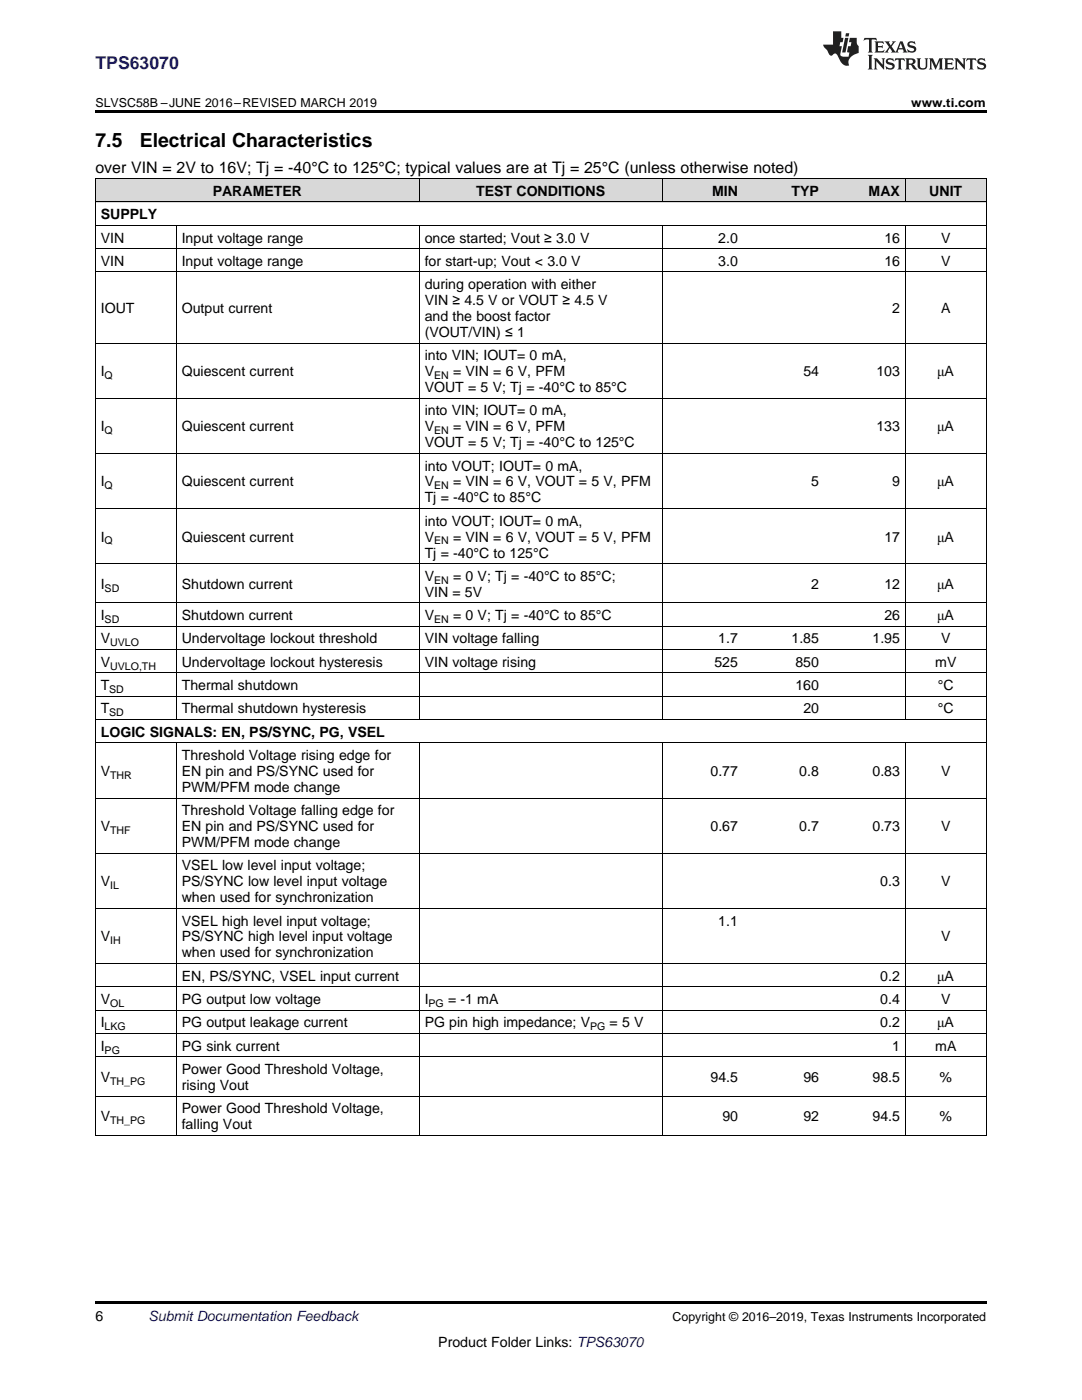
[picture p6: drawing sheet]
<svg xmlns="http://www.w3.org/2000/svg" width="216mm" height="279mm" viewBox="0 0 216 279" stroke-linecap="round" stroke-linejoin="round" font-family="sans-serif">
<defs><g id="words">
<g font-size="3.9">
<text x="19" y="29.3">7.5</text>
<text x="27.9" y="29.3">Electrical Characteristics</text>
</g>
<text font-size="3.5" fill="#00f" x="19" y="13.8">TPS63070</text>
<text font-size="3.2" x="19" y="34.4">over VIN = 2V to 16V; Tj = -40°C to 125°C; typical values are at Tj = 25°C (unless otherwise noted)</text>
<g font-size="2.8">
<text x="42.4" y="39.1">PARAMETER</text>
<text x="95" y="39.1">TEST CONDITIONS</text>
<text x="142.1" y="39.1">MIN</text>
<text x="157.9" y="39.1">TYP</text>
<text x="173.3" y="39.1">MAX</text>
<text x="185.4" y="39.1">UNIT</text>
<text x="20.1" y="43.7">SUPPLY</text>
<text x="20.1" y="48.4">VIN</text>
<text x="20.1" y="53.1">VIN</text>
<text x="36.3" y="48.4">Input voltage range</text>
<text x="36.3" y="53.1">Input voltage range</text>
<text x="84.7" y="48.4">once started; Vout ≥ 3.0 V</text>
<text x="84.7" y="53.1">for start-up; Vout &lt; 3.0 V</text>
<text x="143.3" y="48.4">2.0</text>
<text x="143.3" y="53.1">3.0</text>
<text x="176.5" y="48.4">16</text>
<text x="176.5" y="53.1">16</text>
<text x="187.8" y="48.4">V</text>
<text x="187.8" y="53.1">V</text>
<text x="84.7" y="57.7">during operation with either</text>
<text x="20.1" y="62.5">IOUT</text>
<text x="36.3" y="62.5">Output current</text>
<text x="84.7" y="60.9">VIN ≥ 4.5 V or VOUT ≥ 4.5 V</text>
<text x="84.7" y="64.1">and the boost factor</text>
<text x="178" y="62.5">2</text>
<text x="187.8" y="62.5">A</text>
<text x="84.7" y="67.2">(VOUT/VIN) ≤ 1</text>
<text x="84.7" y="71.9">into VIN; IOUT= 0 mA,</text>
<text x="20.1" y="75.1">I</text>
<text x="36.3" y="75.1">Quiescent current</text>
<text x="84.7" y="75.1">V</text>
<text x="90.4" y="75.1">= VIN = 6 V, PFM</text>
<text x="160.3" y="75.1">54</text>
<text x="174.9" y="75.1">103</text>
<text x="187" y="75.1">μA</text>
<text x="84.7" y="78.2">VOUT = 5 V; Tj = -40°C to 85°C</text>
<text x="84.7" y="82.9">into VIN; IOUT= 0 mA,</text>
<text x="20.1" y="86.1">I</text>
<text x="36.3" y="86.1">Quiescent current</text>
<text x="84.7" y="86.1">V</text>
<text x="84.7" y="89.3">VOUT = 5 V; Tj = -40°C to 125°C</text>
<text x="90.4" y="86.1">= VIN = 6 V, PFM</text>
<text x="174.9" y="86.1">133</text>
<text x="187" y="86.1">μA</text>
<text x="84.7" y="93.9">into VOUT; IOUT= 0 mA,</text>
<text x="20.1" y="97.1">I</text>
<text x="36.3" y="97.1">Quiescent current</text>
<text x="84.7" y="97.1">V</text>
<text x="84.7" y="100.3">Tj = -40°C to 85°C</text>
<text x="90.4" y="97.1">= VIN = 6 V, VOUT = 5 V, PFM</text>
<text x="161.9" y="97.1">5</text>
<text x="178" y="97.1">9</text>
<text x="187" y="97.1">μA</text>
<text x="84.7" y="104.9">into VOUT; IOUT= 0 mA,</text>
<text x="20.1" y="108.1">I</text>
<text x="36.3" y="108.1">Quiescent current</text>
<text x="84.7" y="108.1">V</text>
<text x="84.7" y="111.3">Tj = -40°C to 125°C</text>
<text x="90.4" y="108.1">= VIN = 6 V, VOUT = 5 V, PFM</text>
<text x="176.5" y="108.1">17</text>
<text x="187" y="108.1">μA</text>
<text x="20.1" y="117.5">I</text>
<text x="36.3" y="117.5">Shutdown current</text>
<text x="84.7" y="115.9">V</text>
<text x="84.7" y="119.1">VIN = 5V</text>
<text x="90.4" y="115.9">= 0 V; Tj = -40°C to 85°C;</text>
<text x="161.9" y="117.5">2</text>
<text x="176.5" y="117.5">12</text>
<text x="187" y="117.5">μA</text>
<text x="20.1" y="123.8">I</text>
<text x="36.3" y="123.8">Shutdown current</text>
<text x="84.7" y="123.8">V</text>
<text x="90.4" y="123.8">= 0 V; Tj = -40°C to 85°C</text>
<text x="176.5" y="123.8">26</text>
<text x="187" y="123.8">μA</text>
<text x="20.1" y="128.4">V</text>
<text x="36.3" y="128.4">Undervoltage lockout threshold</text>
<text x="84.7" y="128.4">VIN voltage falling</text>
<text x="143.3" y="128.4">1.7</text>
<text x="157.9" y="128.4">1.85</text>
<text x="174.1" y="128.4">1.95</text>
<text x="187.8" y="128.4">V</text>
<text x="20.1" y="133.1">V</text>
<text x="20.1" y="137.7">T</text>
<text x="36.3" y="133.1">Undervoltage lockout hysteresis</text>
<text x="36.3" y="137.7">Thermal shutdown</text>
<text x="84.7" y="133.1">VIN voltage rising</text>
<text x="142.6" y="133.1">525</text>
<text x="158.7" y="133.1">850</text>
<text x="158.7" y="137.7">160</text>
<text x="186.6" y="133.1">mV</text>
<text x="187.1" y="137.7">°C</text>
<text x="20.1" y="142.4">T</text>
<text x="36.3" y="142.4">Thermal shutdown hysteresis</text>
<text x="160.3" y="142.4">20</text>
<text x="187.1" y="142.4">°C</text>
<text x="20.1" y="147">LOGIC SIGNALS: EN, PS/SYNC, PG, VSEL</text>
<text x="20.1" y="154.9">V</text>
<text x="36.3" y="151.7">Threshold Voltage rising edge for</text>
<text x="36.3" y="154.9">EN pin and PS/SYNC used for</text>
<text x="141.8" y="154.9">0.77</text>
<text x="159.5" y="154.9">0.8</text>
<text x="174.1" y="154.9">0.83</text>
<text x="187.8" y="154.9">V</text>
<text x="36.3" y="158">PWM/PFM mode change</text>
<text x="20.1" y="165.9">V</text>
<text x="36.3" y="162.7">Threshold Voltage falling edge for</text>
<text x="36.3" y="165.9">EN pin and PS/SYNC used for</text>
<text x="141.8" y="165.9">0.67</text>
<text x="159.5" y="165.9">0.7</text>
<text x="174.1" y="165.9">0.73</text>
<text x="187.8" y="165.9">V</text>
<text x="36.3" y="169.1">PWM/PFM mode change</text>
<text x="36.3" y="173.7">VSEL low level input voltage;</text>
<text x="20.1" y="176.9">V</text>
<text x="36.3" y="176.9">PS/SYNC low level input voltage</text>
<text x="175.6" y="176.9">0.3</text>
<text x="187.8" y="176.9">V</text>
<text x="36.3" y="180.1">when used for synchronization</text>
<text x="36.3" y="184.7">VSEL high level input voltage;</text>
<text x="143.3" y="184.7">1.1</text>
<text x="20.1" y="187.9">V</text>
<text x="36.3" y="187.9">PS/SYNC high level input voltage</text>
<text x="36.3" y="191.1">when used for synchronization</text>
<text x="187.8" y="187.9">V</text>
<text x="36.3" y="195.7">EN, PS/SYNC, VSEL input current</text>
<text x="175.6" y="195.7">0.2</text>
<text x="187" y="195.7">μA</text>
<text x="20.1" y="200.4">V</text>
<text x="36.3" y="200.4">PG output low voltage</text>
<text x="84.7" y="200.4">I</text>
<text x="89.4" y="200.4">= -1 mA</text>
<text x="175.6" y="200.4">0.4</text>
<text x="187.8" y="200.4">V</text>
<text x="20.1" y="205">I</text>
<text x="20.1" y="209.7">I</text>
<text x="36.3" y="205">PG output leakage current</text>
<text x="36.3" y="209.7">PG sink current</text>
<text x="84.7" y="205">PG pin high impedance; V</text>
<text x="121.6" y="205">= 5 V</text>
<text x="175.6" y="205">0.2</text>
<text x="178" y="209.7">1</text>
<text x="186.6" y="209.7">mA</text>
<text x="187" y="205">μA</text>
<text x="20.1" y="215.9">V</text>
<text x="36.3" y="214.3">Power Good Threshold Voltage,</text>
<text x="141.8" y="215.9">94.5</text>
<text x="160.3" y="215.9">96</text>
<text x="174.1" y="215.9">98.5</text>
<text x="187.5" y="215.9">%</text>
<text x="36.3" y="217.5">rising Vout</text>
<text x="20.1" y="223.8">V</text>
<text x="36.3" y="222.2">Power Good Threshold Voltage,</text>
<text x="36.3" y="225.4">falling Vout</text>
<text x="144.1" y="223.8">90</text>
<text x="160.3" y="223.8">92</text>
<text x="174.1" y="223.8">94.5</text>
<text x="187.5" y="223.8">%</text>
<text x="19" y="263.6">6</text>
<text x="87.5" y="268.9">Product Folder Links: TPS63070</text>
</g>
<text font-size="2.8" fill="#0000c8" x="29.6" y="263.6">Submit Documentation Feedback</text>
<g font-size="2.5">
<text x="19" y="21.4">SLVSC58B –JUNE 2016–REVISED MARCH 2019</text>
<text x="181.8" y="21.4">www.ti.com</text>
<text x="134.2" y="263.6">Copyright © 2016–2019, Texas Instruments Incorporated</text>
</g>
<g font-size="2.1">
<text x="20.9" y="75.6">Q</text>
<text x="86.6" y="75.6">EN</text>
<text x="20.9" y="86.6">Q</text>
<text x="86.6" y="86.6">EN</text>
<text x="20.9" y="97.6">Q</text>
<text x="86.6" y="97.6">EN</text>
<text x="20.9" y="108.7">Q</text>
<text x="86.6" y="108.7">EN</text>
<text x="20.9" y="118.1">SD</text>
<text x="86.6" y="116.5">EN</text>
<text x="20.9" y="124.3">SD</text>
<text x="86.6" y="124.3">EN</text>
<text x="22" y="129">UVLO</text>
<text x="22" y="133.6">UVLO,TH</text>
<text x="21.8" y="138.3">SD</text>
<text x="21.8" y="142.9">SD</text>
<text x="22" y="155.4">THR</text>
<text x="22" y="166.4">THF</text>
<text x="22" y="177.4">IL</text>
<text x="22" y="188.5">IH</text>
<text x="22" y="200.9">OL</text>
<text x="85.5" y="200.9">PG</text>
<text x="20.9" y="205.6">LKG</text>
<text x="117.8" y="205.6">PG</text>
<text x="20.9" y="210.3">PG</text>
<text x="22" y="216.5">TH_PG</text>
<text x="22" y="224.3">TH_PG</text>
</g>
</g></defs>
<g fill="#d8d8d8">
<path d="M19 35.7h16.2v4.7h-16.2z"/>
<path d="M35.2 35.7h48.5v4.7h-48.5z"/>
<path d="M83.7 35.7h48.5v4.7h-48.5z"/>
<path d="M132.2 35.7h16.1v4.7h-16.1z"/>
<path d="M148.3 35.7h16.2v4.7h-16.2z"/>
<path d="M164.5 35.7h16.2v4.7h-16.2z"/>
<path d="M180.7 35.7h16.1v4.7h-16.1z"/>
</g>
<path d="M19 22h177.8v.5h-177.8zM19 259.7h177.8v.5h-177.8z" fill="#000"/>
<g fill="none" stroke="#000" stroke-width=".2">
<path d="M19 35.6h177.8M19.1 35.7v190.9M83.6 35.7v4.7M132.1 35.7v4.7M180.6 35.7v4.7M196.8 35.7v190.9M19 54.3h177.8M19 49.6h177.8M19 45h177.8M19 40.3h177.8M35.2 45v98.7M83.6 45v98.7"/>
<path d="M132.1 45v98.7M180.6 45v98.7M19 79.5h177.8M19 68.5h177.8M19 90.5h177.8M19 112.5h177.8M19 101.5h177.8M19 138.9h177.8M19 134.3h177.8M19 129.6h177.8M19 125h177.8M19 120.3h177.8"/>
<path d="M19 159.3h177.8M19 148.3h177.8M19 143.6h177.8M35.2 148.3v78.3M83.6 148.3v78.3M132.1 148.3v78.3M180.6 148.3v78.3M19 170.3h177.8M19 196.9h177.8M19 192.3h177.8M19 181.3h177.8M19 218.7h177.8"/>
<path d="M19 210.9h177.8M19 206.3h177.8M19 201.6h177.8M19 226.6h177.8"/>
</g>
<g fill="#231f20">
<path d="M172.5 7.6l-.1 .5 .4-.2h.6v.1v2.1l-.2 .4h.9l-.2-.4v-2.1l.1-.1h.5l.5 .2-.2-.5zM174.5 8.3l.2 .3v1.5l-.2 .4h1.8l.2-.6a1.04 1.04 0 0 1-1.3 .2v-.7h.6l.3 .2v-.6l-.3 .2h-.6v-.6l.8-.1 .4 .3-.2-.5zM176.5 8.3l.9 1.1-.9 1.1h.8l-.2-.2 .4-.7 .5 .7-.2 .2h1.5l-.2-.2 .2-.4h.9l.1 .4-.2 .2h1l-.3-.3-.7-1.9h-.5l-.9 2-.8-1 .9-1h-.8l.1 .3-.4 .5-.3-.6 .1-.2zM179.7 8.6l.4 1h-.7zM181.3 8.4a.63 .63 0 0 0-.2 .7 .63 .63 0 0 0 .6 .4l.6 .2 .1 .2a.75 .75 0 0 1-.7 .4 .75 .75 0 0 1-.6-.5l.1 .7 .1-.1a1.11 1.11 0 0 0 1.5-.6 1.13 1.13 0 0 0-1.2-.8l-.1-.4a1.04 1.04 0 0 1 1.2 .2l-.2-.5-.2 .1-.4-.2zM173.2 10.9l.2 .4v2.2l-.2 .4h1l-.3-.4v-2.2l.3-.4zM174.3 11.6l.3 .4v1.5l-.3 .4h.8l-.2-.4v-1.3l1.5 1.7v-1.9l.2-.4h-.7l.2 .4v.9l-1.1-1.3zM177 11.8a.62 .62 0 0 0-.2 .7 .62 .62 0 0 0 .6 .4l.6 .1 .1 .3a.76 .76 0 0 1-.7 .3 .76 .76 0 0 1-.7-.4l.2 .7 .1-.1a1.11 1.11 0 0 0 1.5-.6 1.13 1.13 0 0 0-1.2-.8l-.1-.4a1.04 1.04 0 0 1 1.2 .2l-.2-.6-.2 .1-.5-.1zM178.7 11.6l-.2 .6a.61 .61 0 0 1 .8-.3v1.6l-.2 .4h.9l-.2-.4v-1.6a.63 .63 0 0 1 .7 .3l-.1-.6zM180.6 11.6l.3 .4v1.5l-.3 .4h1l-.2-.2-.1-.8 .6 .2a.76 .76 0 0 0 1.2 .7l-1-1a.58 .58 0 0 0 .6-.5 .58 .58 0 0 0-.5-.6zM181.4 11.9h.1a.45 .45 0 0 1 .5 .1 .45 .45 0 0 1 .1 .5l-.8 .2zM182.9 11.6l.2 .2a2.17 2.17 0 0 0 .3 1.9 .99 .99 0 0 0 1.6-.6v-1.1l.2-.4h-.7l.2 .2a1.92 1.92 0 0 1-.2 1.8 .6 .6 0 0 1-.9-.5v-1.1l.2-.4zM185.4 11.6l.2 .4v1.5l-.2 .4h.7l-.2-.4v-1.4l.8 1.8 .8-1.8v1.4l-.2 .4h.9l-.2-.4v-1.5l.2-.4h-.8l-.6 1.5-.6-1.5zM188.4 11.6l.2 .4v1.5l-.2 .4h1.8l.1-.6a1.04 1.04 0 0 1-1.2 .1v-.6h.5l.4 .2v-.6l-.4 .2h-.5v-.7h.8l.3 .3-.1-.6zM190.5 11.6l.2 .4v1.5l-.2 .4h.7l-.2-.4v-1.3l1.5 1.7v-1.9l.2-.4h-.7l.2 .4v.9l-1.1-1.3zM192.9 11.6l-.1 .6a.61 .61 0 0 1 .7-.3l.1 1.6-.3 .4h1l-.3-.4 .1-1.6a.63 .63 0 0 1 .7 .3l-.1-.6zM195.2 11.8a.62 .62 0 0 0-.2 .7 .62 .62 0 0 0 .6 .4l.6 .1 .1 .3a.76 .76 0 0 1-.7 .3 .76 .76 0 0 1-.6-.4l.1 .7 .1-.1a1.11 1.11 0 0 0 1.6-.6 1.13 1.13 0 0 0-1.3-.8l-.1-.4a1.04 1.04 0 0 1 1.2 .2l-.1-.6-.2 .1-.5-.1z"/>
<path d="M166.2 6.3v2.6h-1.9v.4l.8 .9a.91 .91 0 0 0 1 .8 .56 .56 0 0 1 .5-.3 .56 .56 0 0 1 .5 .3l.4 .8a1.53 1.53 0 0 0 1.9 1.2 1.54 1.54 0 0 1 1-2.1l.9-.3v-1.4a1.52 1.52 0 0 1-.4-1.6h-1.3l-.2 .8h.5l-.2 .8h-.5l-.1 1v.2l.4 .1-.2 .8a1.93 1.93 0 0 1-1.6-.3l.3-1.8h-.5l.2-.8h.4l.2-.8h-.4v-1.3zM168.6 7.6l-.6 2.9h.7l.6-2.9zM168.8 6.6l-.1 .7h.6l.2-.7z"/>
</g>
<use href="#words"/>
</svg>
